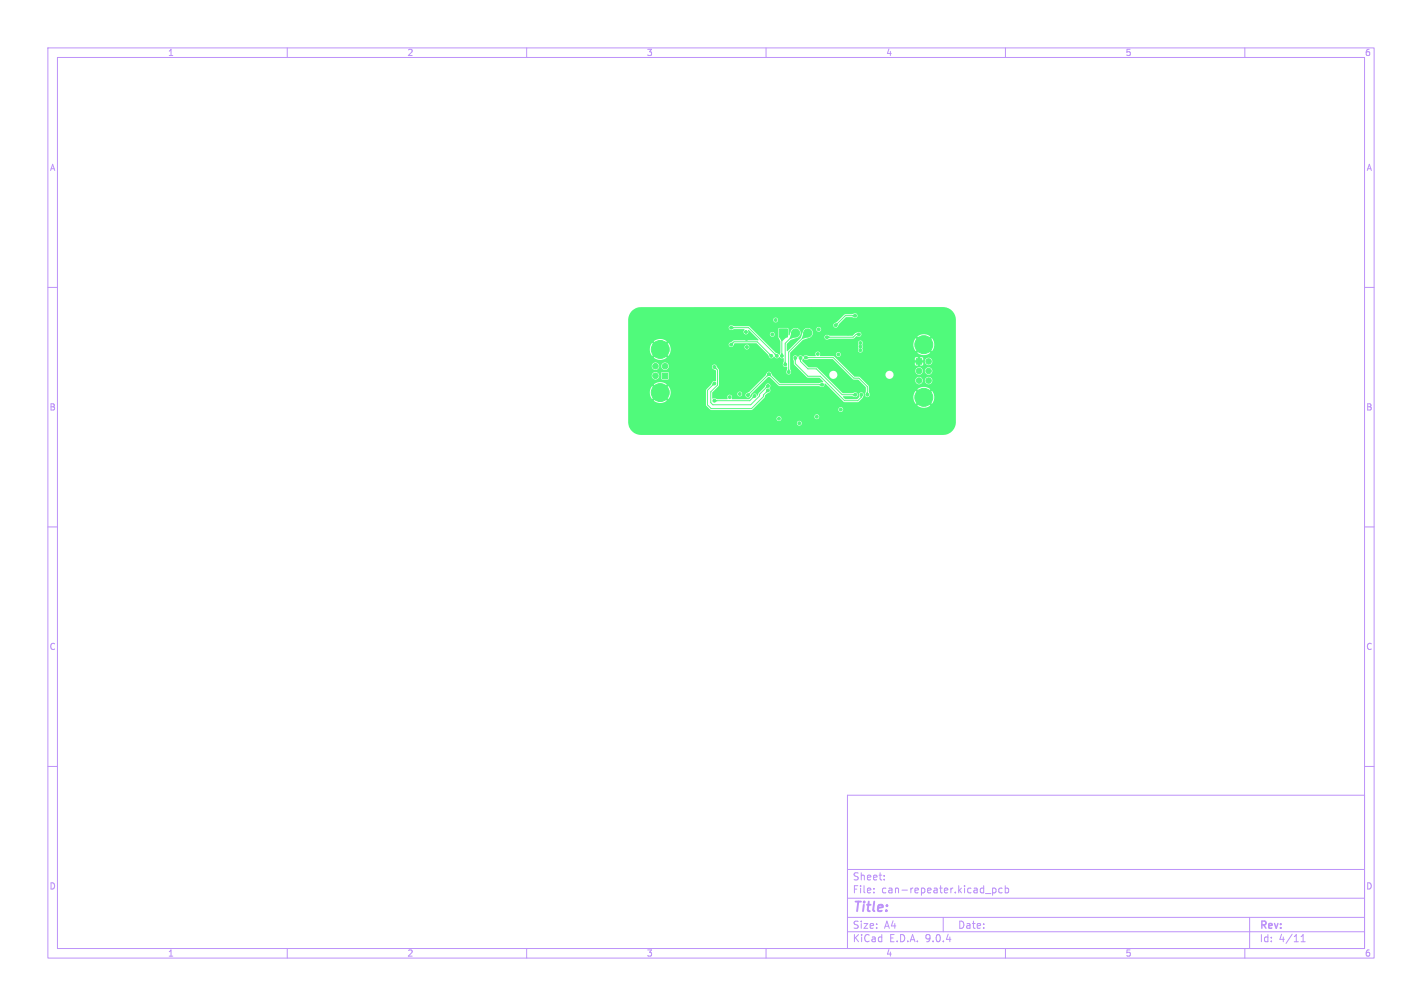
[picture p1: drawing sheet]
<svg xmlns="http://www.w3.org/2000/svg" width="297mm" height="210mm" viewBox="0 0 297 210" stroke-linecap="round" stroke-linejoin="round" font-family="sans-serif">
<defs><g id="words">
<text font-size="2.8" fill="#bd93f9" x="178" y="190.9">Title:</text>
<g font-size="2.1" fill="#bd93f9">
<text x="178" y="184">Sheet:</text>
<text x="178" y="186.7">File:</text>
<text x="184.1" y="186.7">can-repeater.kicad_pcb</text>
<text x="178" y="196.9">KiCad</text>
<text x="178" y="194.1">Size:</text>
<text x="184.7" y="194.1">A4</text>
<text x="185.7" y="196.9">E.D.A.</text>
<text x="193.3" y="196.9">9.0.4</text>
<text x="200" y="194.1">Date:</text>
<text x="263" y="194.3">Rev:</text>
<text x="263" y="196.9">Id:</text>
<text x="267.1" y="196.9">4/11</text>
</g>
<g font-size="1.8" fill="#bd93f9">
<text x="35" y="11.9">1</text>
<text x="85" y="11.9">2</text>
<text x="135" y="11.9">3</text>
<text x="185" y="11.9">4</text>
<text x="235" y="11.9">5</text>
<text x="285" y="11.9">6</text>
<text x="10.3" y="35.9">A</text>
<text x="285.4" y="35.9">A</text>
<text x="10.3" y="85.9">B</text>
<text x="285.3" y="85.9">B</text>
<text x="10.3" y="135.9">C</text>
<text x="285.3" y="135.9">C</text>
<text x="10.3" y="185.9">D</text>
<text x="285.3" y="185.9">D</text>
<text x="35" y="199.9">1</text>
<text x="85" y="199.9">2</text>
<text x="135" y="199.9">3</text>
<text x="185" y="199.9">4</text>
<text x="235" y="199.9">5</text>
<text x="285" y="199.9">6</text>
</g>
</g></defs>
<g fill="none" stroke="#bd93f9" stroke-width=".21">
<path d="M10 10h277v190h-277zM12 12h273v186h-273zM60 10v2M110 10v2M160 10v2M210 10v2M260 10v2M10 60h2M285 60h2M10 110h2M285 110h2M10 160h2"/>
<path d="M177 166h108v32h-108zM285 160h2M60 198v2M110 198v2M160 198v2M177 194.5h108M177 191.5h108M177 187.5h108M177 181.5h108M182.5 186.3v.1M182.5 185.5v.1M184.7 183.6v.1"/>
<path d="M184.7 182.8v.1M197 191.5v3M205.8 186.5h1.2M207.3 185.4v1.5M207.3 185.5l.4-.1 .3 .3-.1 .6h-.6M209.3 185.5l-.4-.1-.3 .3 .1 .6h.6M210 185.5l.4-.1 .3 .3-.2 .6h-.5M210 184.9v1.5M210 198v2M260 198v2M261 191.5v6.5M271.7 196.6h.9"/>
<path d="M271.7 195.5l.5-.4v1.5"/>
</g>
<g fill="#50fa7b" stroke="#50fa7b" stroke-width=".21">
<path d="M191.4 74.9h1.1v1.1h-1.1z"/>
<path d="M138.3 77.9h1.2v1.1h-1.2z"/>
<path d="M162.8 68.7h1.7v1.7h-1.7z"/>
<circle cx="197" cy="88.1" r="1.3"/>
<circle cx="196.9" cy="88.1" r="1.9"/>
<circle cx="197" cy="66.8" r="1.3"/>
<circle cx="196.9" cy="66.8" r="1.9"/>
<circle cx="133.9" cy="88.1" r="1.3"/>
<circle cx="133.9" cy="88.1" r="1.9"/>
<circle cx="192" cy="77.4" r=".57"/>
<circle cx="192" cy="79.4" r=".57"/>
<circle cx="194" cy="75.4" r=".58"/>
<circle cx="194" cy="77.4" r=".58"/>
<circle cx="194" cy="79.4" r=".57"/>
<circle cx="192.9" cy="72" r="1.87"/>
<circle cx="192.9" cy="83" r="1.87"/>
<circle cx="138.9" cy="76.4" r=".57"/>
<circle cx="136.9" cy="78.4" r=".57"/>
<circle cx="136.9" cy="76.4" r=".57"/>
<circle cx="137.9" cy="82" r="1.87"/>
<circle cx="137.9" cy="73" r="1.87"/>
<circle cx="133.8" cy="66.8" r="1.3"/>
<circle cx="133.8" cy="66.8" r="1.9"/>
<circle cx="166.2" cy="69.5" r=".85"/>
<circle cx="168.7" cy="69.5" r=".85"/>
<circle cx="183.9" cy="87.8" r=".3"/>
<circle cx="182.4" cy="87.1" r=".3"/>
<circle cx="174.7" cy="88" r=".3"/>
<circle cx="167.1" cy="87.3" r=".3"/>
<circle cx="160.6" cy="88.8" r=".3"/>
<circle cx="156.8" cy="86.2" r=".3"/>
<circle cx="161.2" cy="82.4" r=".3"/>
<circle cx="155.9" cy="70.7" r=".3"/>
<circle cx="161.7" cy="71" r=".3"/>
<circle cx="170.4" cy="71.6" r=".3"/>
<circle cx="169" cy="73.4" r=".3"/>
<circle cx="169.6" cy="64.6" r=".3"/>
<circle cx="174.9" cy="65.7" r=".3"/>
<circle cx="177.1" cy="69.6" r=".3"/>
<circle cx="176.1" cy="74.8" r=".3"/>
<circle cx="183.7" cy="73.4" r=".3"/>
<circle cx="185.9" cy="73.4" r=".3"/>
<circle cx="167.6" cy="82" r=".3"/>
<circle cx="188.3" cy="74.5" r=".3"/>
<circle cx="172.9" cy="77" r=".3"/>
<circle cx="189.1" cy="81.4" r=".3"/>
<circle cx="162.2" cy="76.7" r=".3"/>
<circle cx="148.2" cy="68.4" r=".3"/>
<circle cx="183.1" cy="84.1" r=".3"/>
<circle cx="174.4" cy="84.6" r=".3"/>
<circle cx="145.9" cy="70.2" r=".3"/>
<circle cx="172.9" cy="81.1" r=".3"/>
<circle cx="179.4" cy="74.2" r=".3"/>
<circle cx="183.6" cy="78.2" r=".3"/>
<circle cx="191.7" cy="88.6" r=".3"/>
<circle cx="151.6" cy="74.3" r=".3"/>
<circle cx="158.2" cy="67.1" r=".3"/>
<circle cx="171" cy="68.7" r=".3"/>
<circle cx="175.6" cy="85.5" r=".3"/>
<circle cx="175.1" cy="74" r=".3"/>
<circle cx="162.7" cy="87.4" r=".3"/>
<circle cx="179.7" cy="71.6" r=".3"/>
<circle cx="179.7" cy="73.1" r=".3"/>
<circle cx="170.6" cy="87" r=".3"/>
<circle cx="156" cy="72.4" r=".3"/>
<circle cx="155.8" cy="69.3" r=".3"/>
<circle cx="154.5" cy="82.3" r=".3"/>
<circle cx="179.7" cy="72.4" r=".3"/>
<circle cx="152.4" cy="82.9" r=".3"/>
<circle cx="161.3" cy="69.8" r=".3"/>
<circle cx="166.9" cy="88.4" r=".3"/>
<circle cx="170.8" cy="73.9" r=".3"/>
<circle cx="162" cy="66.8" r=".3"/>
<circle cx="160.6" cy="78.1" r=".3"/>
<circle cx="171.7" cy="80.3" r=".3"/>
<circle cx="156.2" cy="82.5" r=".3"/>
<circle cx="166.1" cy="74.7" r=".3"/>
<circle cx="179.9" cy="82.4" r=".3"/>
<circle cx="178.6" cy="82.4" r=".3"/>
<circle cx="167.2" cy="74.7" r=".3"/>
<circle cx="181.2" cy="82.4" r=".3"/>
<circle cx="168.3" cy="74.7" r=".3"/>
<circle cx="164" cy="76.1" r=".3"/>
<circle cx="163.3" cy="74.3" r=".3"/>
<circle cx="164.7" cy="77.7" r=".3"/>
<circle cx="152.7" cy="72" r=".3"/>
<circle cx="161.1" cy="74.3" r=".3"/>
<circle cx="162.2" cy="74.3" r=".3"/>
<circle cx="152.7" cy="68.4" r=".3"/>
<circle cx="149.2" cy="76.6" r=".3"/>
<circle cx="160.4" cy="80.6" r=".3"/>
<circle cx="149.2" cy="80.1" r=".3"/>
<circle cx="160.4" cy="81.5" r=".3"/>
<circle cx="157.6" cy="82.7" r=".3"/>
<circle cx="149.2" cy="83.7" r=".3"/>
<circle cx="178.6" cy="65.9" r=".3"/>
<circle cx="174.6" cy="67.9" r=".3"/>
<circle cx="172.7" cy="70.4" r=".3"/>
<circle cx="179.4" cy="69.8" r=".3"/>
</g>
<g fill="none" stroke="#50fa7b" stroke-width=".21">
<path d="M149.2 76.6l.6 .7v3.1l-1.4 1.4v2.3l.5 .4h7.9l1.8-1.8v-.4l1.8-1.7M152.7 72l.6-.6h4.9l2.9 2.9M152.7 68.4h3.6l5.9 5.9M163.6 69.5l-.3 .3v4.5M166.1 74.7v1.2l2.6 2.7h2.6l5.1 5.1h2.7l.8-.8v-.5M166.2 69.5l-2.2 2.2v4.4M167.2 74.7v.8l1.5 1.5h1.8l5.4 5.4h2.8M168.3 74.7h5.8l4.3 4.3h1l1.7 1.7v1.7M168.7 69.5l-4 4v4.2M178.6 65.9h-2.1l-2 2M179.4 69.8h-.6l-.6 .6h-5.5M149.2 80.1l-1.4 1.4v3l.8 .8h8.4l2.4-2.5v-.3l1-1"/>
<path d="M157.6 82.7l-1 1h-7.4M171.7 80.3h-8.9l-2.2-2.2-4.4 4.4"/>
</g>
<g fill="#50fa7b">
<path d="M132 64.9a2.7 2.7 0 0 1 2-.8h63a2.69 2.69 0 0 1 2.6 2.7v21.2a2.69 2.69 0 0 1-2.7 2.8h-63a2.68 2.68 0 0 1-2.7-2.5h35.2v.1a.5 .5 0 0 0 .8 .4 .5 .5 0 0 0 0-.9 .5 .5 0 0 0-.8 .4h-35.2v-.2v-.8h31v.2a.5 .5 0 0 0 .8 .3 .5 .5 0 0 0-.1-.9h7.2v.2a.5 .5 0 0 0 .8 .3 .5 .5 0 0 0 0-.8 .5 .5 0 0 0-.8 .3h-7.2a.5 .5 0 0 0-.7 .4h-31v-5.5h4.5l.1 .9 .4 .6 .7-.7 .4 .3-.8 .8a2.16 2.16 0 0 0 2.8 0l-.8-.8 .4-.3 .7 .7 .1-.1a2.15 2.15 0 0 0 .3-1.7h7.4v3l1.1 1.1h8.5l.2-.2h17.9v.2a.5 .5 0 0 0 .8 .3 .5 .5 0 0 0 0-.8 .5 .5 0 0 0-.8 .3h-17.9l2.5-2.4 .1-.5 .8-.5a.57 .57 0 0 0 .1-1 .51 .51 0 0 0 0-.8 .51 .51 0 0 0-.8 .2l-.2 .4-1.3 1.3-.2 .5a.61 .61 0 0 0-.4-.4 .61 .61 0 0 0-.6 .2l-.3 .5-.4 .4h-3.6l-.1-.1a.53 .53 0 0 0-.1-.7 .53 .53 0 0 0-.7 .1 .53 .53 0 0 0 0 .7l-3.1-.1-.1-1h5.2l.3 .5a.5 .5 0 0 0 .7-.3h.7v.2a.5 .5 0 0 0 .4 .4 .5 .5 0 0 0 .6-.3l.2-.5 3.4-3.4 .3-.1 2.2 1.9h8.2l.5 .2a.55 .55 0 0 0 .6-.2 .55 .55 0 0 0 .1-.5h.2l3.9 3.8 2.9 .1 1-1.1a.53 .53 0 0 0 .2-.7 .53 .53 0 0 0-.6-.3 .53 .53 0 0 0-.4 .7l.1 .3-.5 .4h-2.4l-.5-.4 .1-.2h1.8l.5 .2a.5 .5 0 0 0 .7-.5 .5 .5 0 0 0-.8-.5l-.4 .2h-2l-3.9-3.9h1.1v.1a.85 .85 0 0 0 1.3 .7 .85 .85 0 0 0 0-1.5 .85 .85 0 0 0-1.3 .7h-1.1l-1.5-1.5h-1.7l-1.3-1.3v-.5h.2l.4 .3 .8-.2h4.9l4.3 4.2 1.1 .1 1.5 1.5v.9l-.1 .5a.5 .5 0 0 0 .1 .6 .5 .5 0 0 0 .6 0h9.4l.1 .9 .3 .6 .8-.7 .3 .3-.7 .8a2.16 2.16 0 0 0 2.7 0l-.7-.8 .3-.3 .8 .7 .1-.1a2.17 2.17 0 0 0-.1-2.6l-.8 .7-.3-.3 .7-.8-.1-.1a2.17 2.17 0 0 0-2.6 .1l.7 .8-.3 .3-.8-.7-.4 1.2h-9.4l.3-.5-.2-.6-.1-1.1-1.2-1.2h11v.1a.78 .78 0 0 0 .8 .7 .78 .78 0 0 0 .7-.8h.5v.1a.78 .78 0 0 0 1.2 .6 .78 .78 0 0 0 0-1.3 .78 .78 0 0 0-1.2 .6h-.5v-.2a.78 .78 0 0 0-.8-.5 .78 .78 0 0 0-.7 .7h-11l-.7-.7-1-.1-.5-.4h6.9v.1a.85 .85 0 0 0 1.3 .7 .85 .85 0 0 0 0-1.5 .85 .85 0 0 0-1.3 .7h-6.9l-.8-.8h14v.1a.78 .78 0 0 0 .8 .7 .78 .78 0 0 0 .7-.8h.5v.1a.78 .78 0 0 0 1.2 .6 .78 .78 0 0 0 0-1.3 .78 .78 0 0 0-1.2 .6h-.5v-.2a.78 .78 0 0 0-.8-.5 .78 .78 0 0 0-.7 .7h-14l-1.3-1.3h15.2l.2 .2h1.3l.2-.2v-.4h-.6v.6h-.5v-.6h-.6v.4h-15.2l-.7-.7h16.4a.35 .35 0 0 0 .4 .4 .35 .35 0 0 0 .3-.4h.9v.1a.78 .78 0 0 0 1.2 .6 .78 .78 0 0 0 0-1.3 .78 .78 0 0 0-1.2 .6h-.9l-.1-.2h.6v-.4l-.2-.2h-.4v.6a.35 .35 0 0 0-.6 .2h-16.4l-.5-.6h16.4v.4h.6v-.6h-.4l-.2 .2h-16.4l-.6-.5h-2.8l-.1-.1 .1-.3h3.3v.2a.5 .5 0 0 0 .8 .3 .5 .5 0 0 0 0-.8 .5 .5 0 0 0-.8 .3l-3.3-.1a.54 .54 0 0 0-.8-.3 .54 .54 0 0 0-.1 .8h-1.4l-.8-.2-.4 .4a.7 .7 0 0 0-1.2 0 .53 .53 0 0 0-.7-.3 .53 .53 0 0 0-.3 .7l.3 1.2 2.7 2.7 2.6 .1 .7 .7v.2l-.9 .2h-8l-1.7-1.6-.2-.5a.5 .5 0 0 0-.5-.3 .5 .5 0 0 0-.5 .3l-.2 .5-3.4 3.4-.6 .3-.2 .3h-.7v-.3l-.3-.3a.5 .5 0 0 0-.7 .4h-5.2v-.3l1.4-1.5v-3.2l-.5-.8a.5 .5 0 0 0-.9-.1 .5 .5 0 0 0 .2 .8l.5 .3v2.2a.55 .55 0 0 0-.8 .3l-.2 .4-1.1 1.2h-7.4l-.4-.9-.7 .7-.4-.3 .8-.8-.2-.1a2.17 2.17 0 0 0-2.6 .1l.8 .8-.4 .3-.7-.7-.5 1.2h-4.5v-3.4h4.9v.1a.78 .78 0 0 0 1.2 .6 .78 .78 0 0 0 .1-1.2h.7v1.1l.1 .2h1.3l.2-.1v-1.2l-.1-.2h-1.3l-.2 .2-.7-.1a.78 .78 0 0 0-1.3 .6h-4.9v-2h4.9v.1a.78 .78 0 0 0 .9 .7 .78 .78 0 0 0 .7-.8h.4v.1a.78 .78 0 0 0 1.2 .6 .78 .78 0 0 0 0-1.3 .78 .78 0 0 0-1.2 .6h-.4l-.1-.2a.78 .78 0 0 0-.8-.5 .78 .78 0 0 0-.7 .7h-4.9v-3.6h4.5l.1 .9 .4 .6 .7-.7 .4 .3-.8 .8a2.16 2.16 0 0 0 2.8 0l-.8-.8 .4-.3 .7 .7 .1-.1a2.17 2.17 0 0 0-.1-2.6l-.7 .7-.4-.3 .8-.8-.2-.1a2.17 2.17 0 0 0-2.6 .1l.8 .8-.4 .3-.7-.7-.5 1.2h-4.5v-4.5h21l.1 .4 .3 .2 .8-.2h2l.1 .1a.54 .54 0 0 0-.1 .8 .54 .54 0 0 0 .8 .1 .54 .54 0 0 0 0-.8h.2l2 2v.2l-5.1-.1-.8 .5a.5 .5 0 0 0-.2 .7 .5 .5 0 0 0 .6 .2h2.6v.1a.5 .5 0 0 0 .8 .4 .5 .5 0 0 0 0-.9 .5 .5 0 0 0-.8 .4h-2.6l.5-.7h4.6l2.4 2.3 .2 .5a.52 .52 0 0 0 .5 .3 .52 .52 0 0 0 .5-.4l.2 .1a.55 .55 0 0 0 .5 .3 .55 .55 0 0 0 .5-.3l.3 .3h.6l-.2 1.1a.55 .55 0 0 0 .2 .6 .55 .55 0 0 0 .7 0v.5l-.2 .5a.51 .51 0 0 0 .6 .7 .51 .51 0 0 0 .4-.8l-.2-.4v-3.4l2.1-2.1h12.1l.1 1.2a.54 .54 0 0 0 .1 .8 .54 .54 0 0 0 .8-.1 .54 .54 0 0 0-.1-.7l.1-.9h10.6l.1 .9 .3 .6 .8-.7 .3 .3-.7 .8 .1 .1a2.17 2.17 0 0 0 2.6-.1l-.7-.8 .3-.3 .8 .7 .1-.1a2.17 2.17 0 0 0-.1-2.6l-.8 .7-.3-.3 .7-.8-.1-.1a2.17 2.17 0 0 0-2.6 .1l.7 .8-.3 .3-.8-.7-.4 1.2h-10.6a.5 .5 0 0 0-.4-.7 .5 .5 0 0 0-.6 .4h-12.1l.6-.6 1.7-.6h2.8v.2a.5 .5 0 0 0 .7 .4l.5-.2h4.8l.7-.5 .3 .1a.5 .5 0 0 0 .7-.5 .5 .5 0 0 0-.7-.5l-.6 .3-.6 .5h-4.6l-.5-.2a.51 .51 0 0 0-.7 .4h-2.8a1.05 1.05 0 0 0 0-1.6h1.1v.1a.5 .5 0 0 0 .8 .4 .5 .5 0 0 0 0-.9 .5 .5 0 0 0-.8 .4l-1.2-.1a1.05 1.05 0 0 0-1.6 .7l-.5 1.3-2.7 2.7-.2-.1v-1.4a2.74 2.74 0 0 1 2.1-1.3 1.05 1.05 0 0 0 .5-1.7 1.05 1.05 0 0 0-1.8 .5l-.2 .6-.2 .1-.1-1.5h-1.8l-.2 .1v1.8l.4 .9v2.3l-.2 .5-.8-.5-3.9-3.9h2.7a.5 .5 0 0 0 .7 .6 .5 .5 0 0 0 .2-.8 .5 .5 0 0 0-.9 .1v.1h-2.7l-1.7-1.6h-3l-.8-.2-.4 .4h-21v-.5h42.8a.5 .5 0 0 0 .4 .6 .5 .5 0 0 0 .6-.3l.2-.5 1.5-1.4h1.2l.5 .2a.5 .5 0 0 0 .7-.5 .5 .5 0 0 0-.7-.5l-.5 .2h-1.5l-1.6 1.6-.6 .3-.2 .3h-42.8v-1.1h30.3a.5 .5 0 0 0 .7 .6 .5 .5 0 0 0 .2-.8 .5 .5 0 0 0-.9 .1v.1h-30.3l.3-1.1z"/>
<path d="M160.3 77.9l.5 .4-.6 .3-.1-.2z"/>
<path d="M156 82.2l.5-.2 .2 .2-.3 .5z"/>
<path d="M160.6 78.1l.3-.2 .2 .5-.1 .2-.6-.3z"/>
<path d="M171.1 80.2l.5-.2v.6l-.5-.2z"/>
<path d="M165.8 74.8h.6l-.2 .5h-.2z"/>
<path d="M179.6 82.5l.3-.1 .2 .2-.2 .4z"/>
<path d="M166.9 74.8h.6l-.2 .5h-.2z"/>
<path d="M178.1 82.3l.5-.2v.6l-.5-.2z"/>
<path d="M181.1 81.8h.2l.1 .5h-.5z"/>
<path d="M168.4 74.4l.5 .1v.3l-.5 .1z"/>
<path d="M165.3 69.3l.9 .2 .1 .8-1.3 .5-.1-.2z"/>
<path d="M163.9 75.5h.2l.2 .5h-.6z"/>
<path d="M163.6 69.5l.7 .9-.9 .8h-.2l-.4-.8z"/>
<path d="M163.2 73.7h.2l.2 .5h-.6z"/>
<path d="M164.6 77.1h.2l.2 .5h-.6z"/>
<path d="M167.9 69.3l.8 .2 .2 .8-1.3 .5-.2-.2z"/>
<path d="M152.5 71.7l.5-.2 .2 .1-.3 .5z"/>
<path d="M160.6 73.9l.2-.1 .5 .3-.4 .4z"/>
<path d="M152.8 68.1l.5 .2v.2l-.5 .2z"/>
<path d="M161.9 73.8l.5 .3-.4 .4-.2-.5z"/>
<path d="M160.1 80.4l.5 .4-.6 .2-.1-.1z"/>
<path d="M149.2 76.6l.3-.2 .2 .6-.2 .1-.5-.2z"/>
<path d="M160.1 81.3l.5 .4-.6 .3-.1-.2z"/>
<path d="M148.9 79.9l.5 .4-.6 .2-.1-.1z"/>
<path d="M157.3 82.5l.5 .4-.6 .2-.1-.1z"/>
<path d="M149.3 83.4l.5 .1v.3l-.5 .1z"/>
<path d="M178 65.8l.5-.2v.6l-.5-.2z"/>
<path d="M174.4 67.6l.5-.2 .1 .2-.2 .5z"/>
<path d="M172.8 70.1l.5 .2v.2l-.5 .2z"/>
<path d="M178.8 69.7l.5-.2v.6l-.5-.2z"/>
</g>
<use href="#words"/>
</svg>
